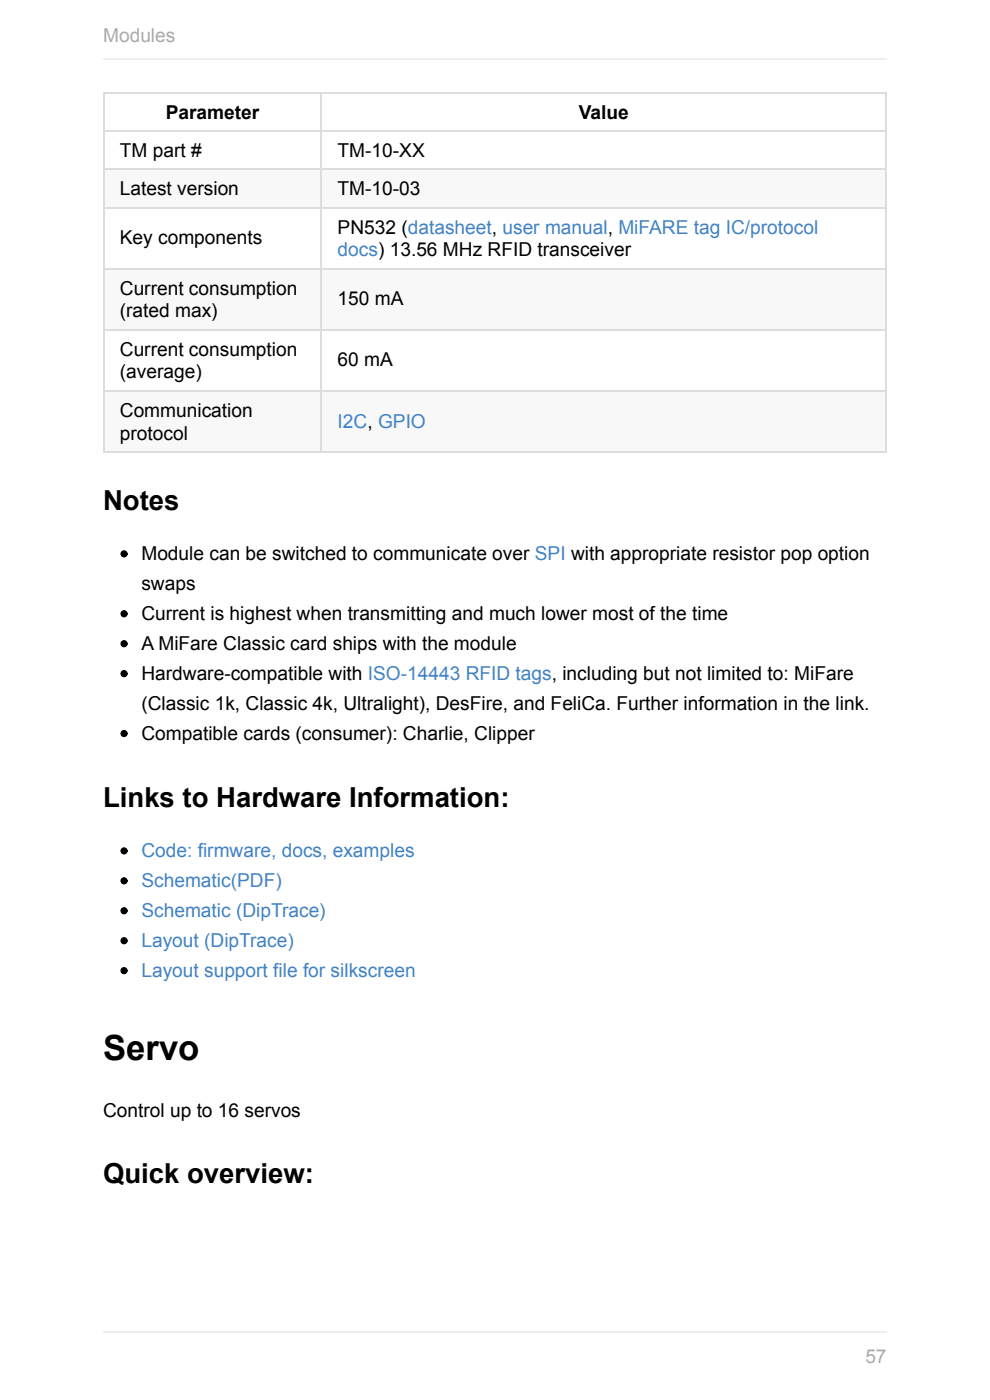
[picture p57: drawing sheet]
<svg xmlns="http://www.w3.org/2000/svg" width="210mm" height="297mm" viewBox="0 0 210 297" stroke-linecap="round" stroke-linejoin="round" font-family="sans-serif">
<defs><g id="words">
<text font-size="7.4" x="21.9" y="224.8">Servo</text>
<g font-size="5.8">
<text x="21.9" y="108.2">Notes</text>
<text x="21.9" y="171.2">Links to Hardware Information:</text>
<text x="21.9" y="251">Quick overview:</text>
</g>
<g font-size="4.1" fill="#aaa">
<text x="21.9" y="8.9">Modules</text>
<text x="183.6" y="289.1">57</text>
</g>
<g font-size="4.1">
<text x="35.2" y="25.2">Parameter</text>
<text x="122.8" y="25.2">Value</text>
<text x="25.4" y="33.3">TM part #</text>
<text x="71.6" y="33.3">TM-10-XX</text>
<text x="25.4" y="41.4">Latest version</text>
<text x="71.6" y="41.4">TM-10-03</text>
<text x="25.4" y="51.8">Key components</text>
<text x="71.6" y="49.5">PN532 (datasheet, user manual, MiFARE tag IC/protocol</text>
<text x="25.4" y="62.5">Current consumption</text>
<text x="71.6" y="64.8">150 mA</text>
<text x="25.4" y="67.3">(rated max)</text>
<text x="25.4" y="75.5">Current consumption</text>
<text x="71.6" y="77.7">60 mA</text>
<text x="25.4" y="80.3">(average)</text>
<text x="25.4" y="88.4">Communication</text>
<text x="25.4" y="93.2">protocol</text>
<text x="30" y="118.9">Module can be switched to communicate over SPI with appropriate resistor pop option</text>
<text x="30" y="125.3">swaps</text>
<text x="30" y="131.6">Current is highest when transmitting and much lower most of the time</text>
<text x="30" y="138">A MiFare Classic card ships with the module</text>
<text x="30" y="144.3">Hardware-compatible with ISO-14443 RFID tags, including but not limited to: MiFare</text>
<text x="30" y="150.7">(Classic 1k, Classic 4k, Ultralight), DesFire, and FeliCa. Further information in the link.</text>
<text x="30" y="157">Compatible cards (consumer): Charlie, Clipper</text>
<text x="21.9" y="237">Control up to 16 servos</text>
</g>
<g font-size="4.1" fill="#4183c4">
<text x="71.6" y="54.4">docs) 13.56 MHz RFID transceiver</text>
<text x="71.6" y="90.7">I2C, GPIO</text>
<text x="30" y="181.9">Code: firmware, docs, examples</text>
<text x="30" y="188.3">Schematic(PDF)</text>
<text x="30" y="194.6">Schematic (DipTrace)</text>
<text x="30" y="201">Layout (DipTrace)</text>
<text x="30" y="207.3">Layout support file for silkscreen</text>
</g>
</g></defs>
<g fill="#f8f8f8">
<path d="M21.9 35.8h46.2v8.2h-46.2z"/>
<path d="M68.1 35.8h119.8v8.2h-119.8z"/>
</g>
<g fill="#fff">
<path d="M21.9 44h46.2v12.9h-46.2z"/>
<path d="M68.1 44h119.8v12.9h-119.8z"/>
</g>
<g fill="#f8f8f8">
<path d="M21.9 56.9h46.2v13h-46.2z"/>
<path d="M68.1 56.9h119.8v13h-119.8z"/>
</g>
<g fill="#fff">
<path d="M21.9 69.9h46.2v12.9h-46.2z"/>
<path d="M68.1 69.9h119.8v12.9h-119.8z"/>
</g>
<g fill="#f8f8f8">
<path d="M21.9 82.8h46.2v13h-46.2z"/>
<path d="M68.1 82.8h119.8v13h-119.8z"/>
</g>
<path d="M21.9 19.7h166.2M22 19.6v76.4M68.2 19.6v76.4M188 19.6v76.4M21.9 35.9h166.2M21.9 27.8h166.2M21.9 57h166.2M21.9 44.1h166.2M21.9 70h166.2M21.9 83h166.2M21.9 95.9h166.2" fill="none" stroke="#ddd" stroke-width=".25"/>
<g fill="#000" stroke="#000" stroke-width=".25">
<circle cx="26.3" cy="117.5" r=".63"/>
<circle cx="26.3" cy="130.2" r=".63"/>
<circle cx="26.3" cy="136.6" r=".63"/>
<circle cx="26.3" cy="142.9" r=".63"/>
<circle cx="26.3" cy="155.6" r=".63"/>
<circle cx="26.3" cy="186.9" r=".63"/>
<circle cx="26.3" cy="180.5" r=".63"/>
<circle cx="26.3" cy="193.2" r=".63"/>
<circle cx="26.3" cy="199.6" r=".63"/>
<circle cx="26.3" cy="205.9" r=".63"/>
</g>
<path d="M21.9 12.6h166.2M21.9 282.6h166.2" fill="none" stroke="#eee" stroke-width=".25"/>
<use href="#words"/>
</svg>
